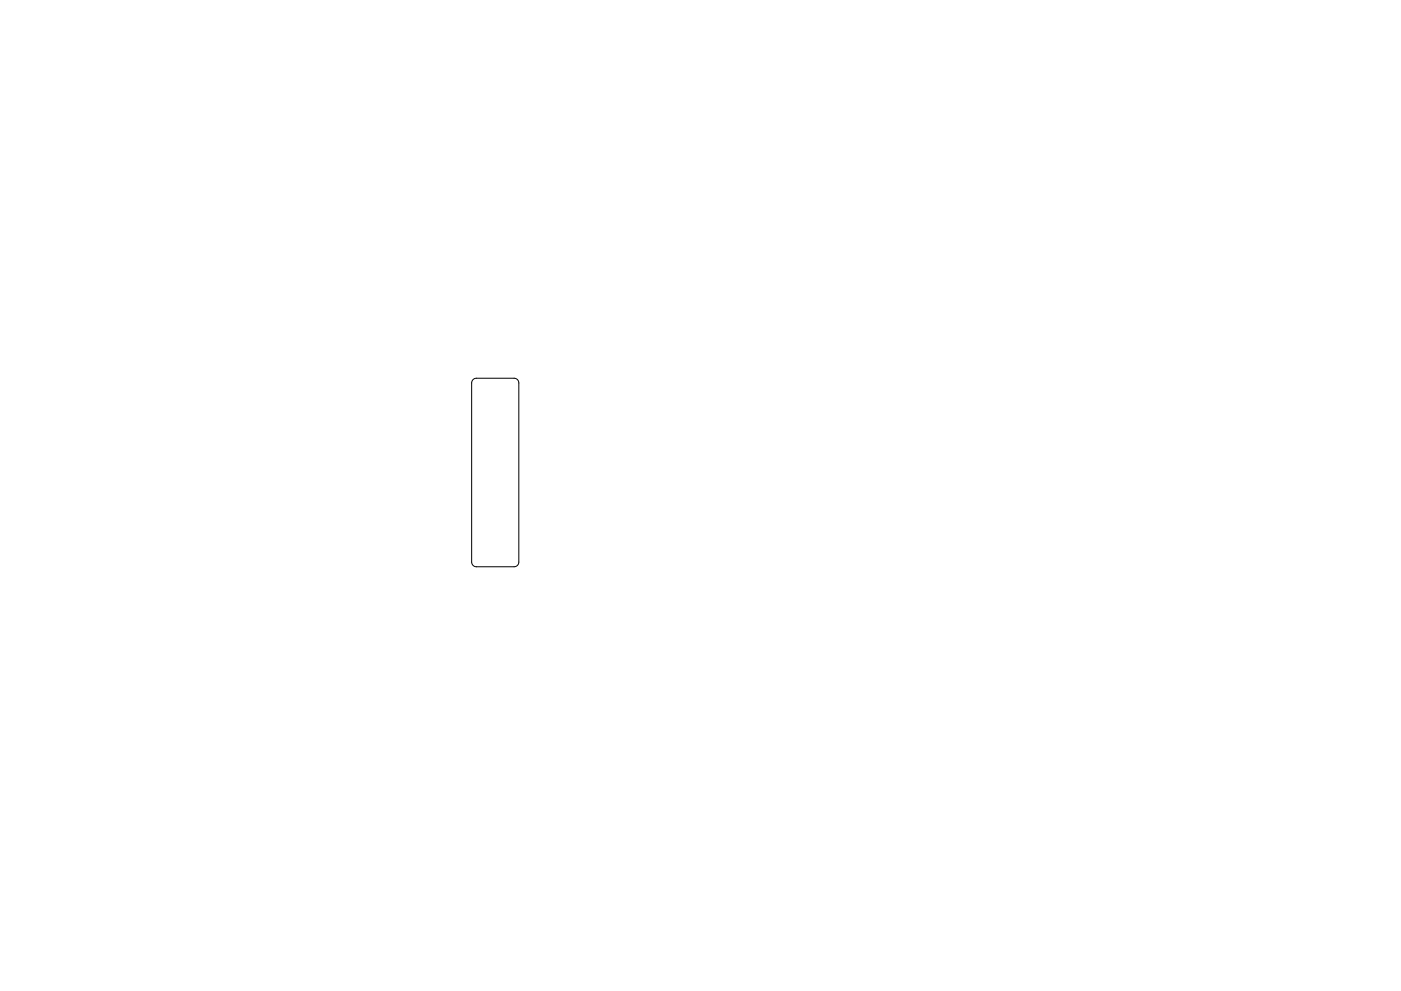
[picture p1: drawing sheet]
<svg xmlns="http://www.w3.org/2000/svg" width="297mm" height="210mm" viewBox="0 0 297 210" stroke-linecap="round" stroke-linejoin="round" font-family="sans-serif">
<path d="M100.3 80.5l.7-.3h8a1 1 0 0 1 1 1v38a1 1 0 0 1-1 1h-8a1 1 0 0 1-1-1v-38z" fill="none" stroke="#000" stroke-width=".21"/>
</svg>
